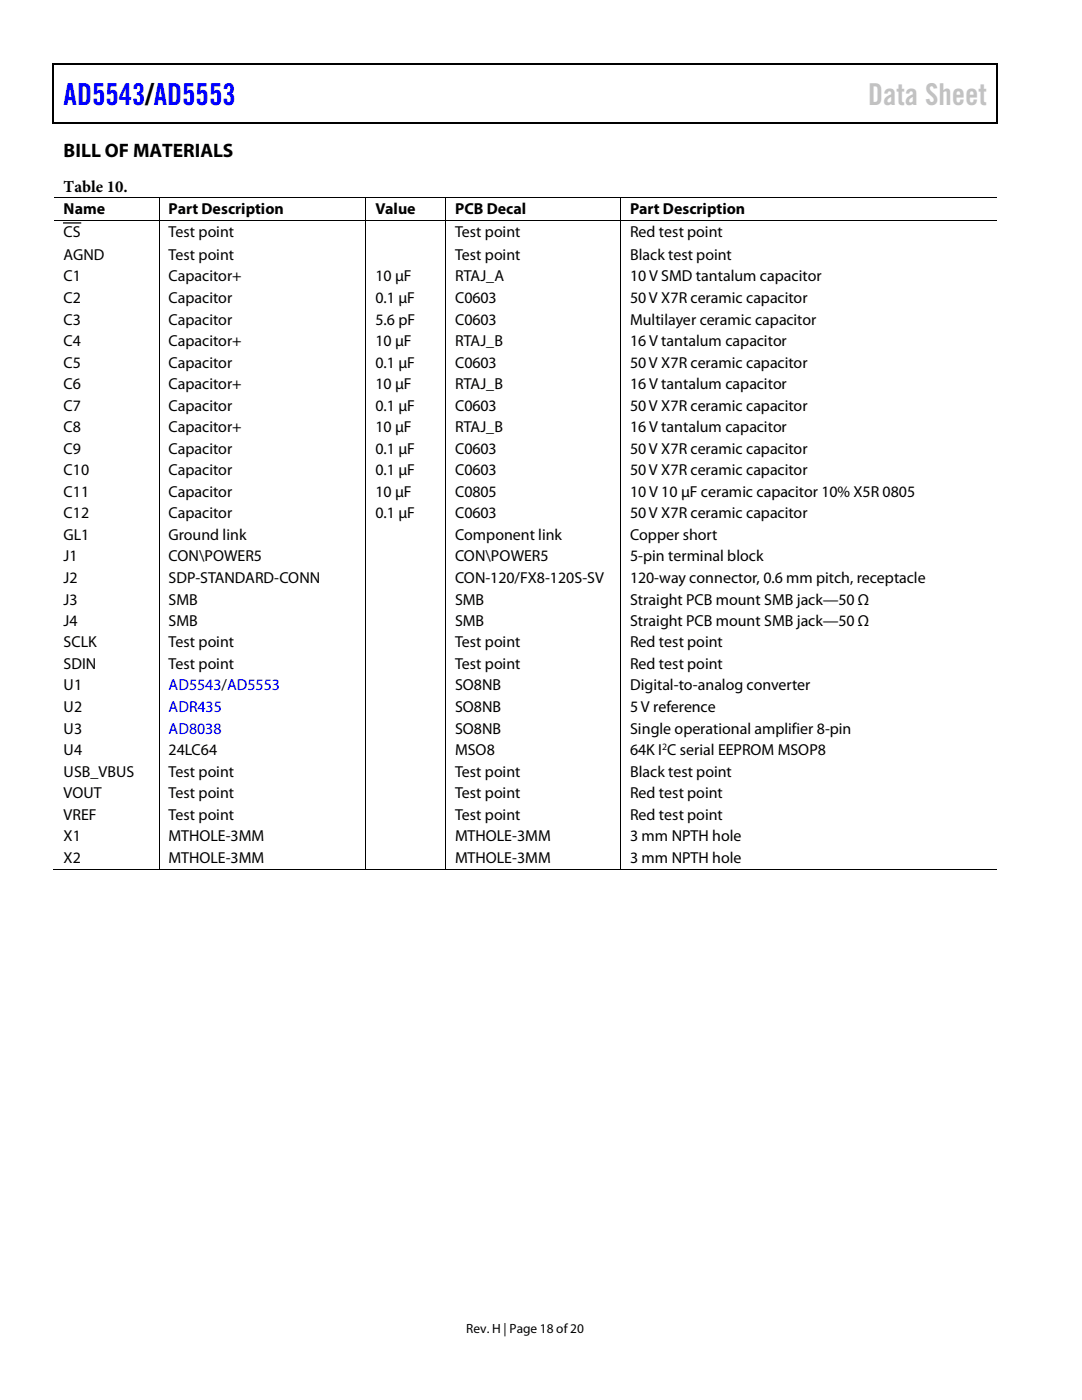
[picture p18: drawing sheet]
<svg xmlns="http://www.w3.org/2000/svg" width="216mm" height="279mm" viewBox="0 0 216 279" stroke-linecap="round" stroke-linejoin="round" font-family="sans-serif">
<defs><g id="words">
<text font-size="6" fill="#00f" x="12.7" y="21">AD5543/AD5553</text>
<text font-size="6" fill="#c1c1c1" x="173.2" y="21">Data Sheet</text>
<text font-size="3.9" x="12.7" y="31.3">BILL OF MATERIALS</text>
<text font-size="3.3" x="12.7" y="38.2">Table 10.</text>
<g font-size="3.2">
<text x="12.7" y="42.8">Name</text>
<text x="12.7" y="47.3">CS</text>
<text x="33.7" y="42.8">Part Description</text>
<text x="33.7" y="47.2">Test point</text>
<text x="74.9" y="42.8">Value</text>
<text x="90.8" y="42.8">PCB Decal</text>
<text x="90.8" y="47.2">Test point</text>
<text x="125.7" y="42.8">Part Description</text>
<text x="125.7" y="47.2">Red test point</text>
<text x="12.7" y="51.9">AGND</text>
<text x="33.7" y="51.9">Test point</text>
<text x="90.8" y="51.9">Test point</text>
<text x="125.7" y="51.9">Black test point</text>
<text x="12.7" y="56.2">C1</text>
<text x="33.7" y="56.2">Capacitor+</text>
<text x="74.9" y="56.2">10 µF</text>
<text x="90.8" y="56.2">RTAJ_A</text>
<text x="125.7" y="56.2">10 V SMD tantalum capacitor</text>
<text x="12.7" y="60.5">C2</text>
<text x="12.7" y="64.8">C3</text>
<text x="33.7" y="60.5">Capacitor</text>
<text x="33.7" y="64.8">Capacitor</text>
<text x="74.9" y="60.5">0.1 µF</text>
<text x="74.9" y="64.8">5.6 pF</text>
<text x="90.8" y="64.8">C0603</text>
<text x="90.8" y="60.5">C0603</text>
<text x="125.7" y="64.8">Multilayer ceramic capacitor</text>
<text x="125.7" y="60.5">50 V X7R ceramic capacitor</text>
<text x="12.7" y="69.1">C4</text>
<text x="33.7" y="69.1">Capacitor+</text>
<text x="74.9" y="69.1">10 µF</text>
<text x="90.8" y="69.1">RTAJ_B</text>
<text x="125.7" y="69.1">16 V tantalum capacitor</text>
<text x="12.7" y="73.4">C5</text>
<text x="12.7" y="77.7">C6</text>
<text x="33.7" y="73.4">Capacitor</text>
<text x="33.7" y="77.7">Capacitor+</text>
<text x="74.9" y="73.4">0.1 µF</text>
<text x="74.9" y="77.7">10 µF</text>
<text x="90.8" y="73.4">C0603</text>
<text x="90.8" y="77.7">RTAJ_B</text>
<text x="125.7" y="73.4">50V X7R ceramic capacitor</text>
<text x="125.7" y="77.7">16 V tantalum capacitor</text>
<text x="12.7" y="82">C7</text>
<text x="33.7" y="82">Capacitor</text>
<text x="74.9" y="82">0.1 µF</text>
<text x="90.8" y="82">C0603</text>
<text x="125.7" y="82">50 V X7R ceramic capacitor</text>
<text x="12.7" y="86.3">C8</text>
<text x="33.7" y="86.3">Capacitor+</text>
<text x="74.9" y="86.3">10 µF</text>
<text x="90.8" y="86.3">RTAJ_B</text>
<text x="125.7" y="86.3">16 V tantalum capacitor</text>
<text x="12.7" y="90.6">C9</text>
<text x="12.7" y="94.9">C10</text>
<text x="33.7" y="90.6">Capacitor</text>
<text x="33.7" y="94.9">Capacitor</text>
<text x="74.9" y="90.6">0.1 µF</text>
<text x="74.9" y="94.9">0.1 µF</text>
<text x="90.8" y="94.9">C0603</text>
<text x="90.8" y="90.6">C0603</text>
<text x="125.7" y="94.9">50 V X7R ceramic capacitor</text>
<text x="125.7" y="90.6">50 V X7R ceramic capacitor</text>
<text x="12.7" y="99.1">C11</text>
<text x="33.7" y="99.1">Capacitor</text>
<text x="74.9" y="99.1">10 µF</text>
<text x="90.8" y="99.1">C0805</text>
<text x="125.7" y="99.1">10 V 10 µF ceramic capacitor 10% X5R 0805</text>
<text x="12.7" y="103.5">C12</text>
<text x="12.7" y="107.7">GL1</text>
<text x="33.7" y="103.5">Capacitor</text>
<text x="33.7" y="107.7">Ground link</text>
<text x="74.9" y="103.5">0.1 µF</text>
<text x="90.8" y="103.5">C0603</text>
<text x="90.8" y="107.7">Component link</text>
<text x="125.7" y="107.7">Copper short</text>
<text x="125.7" y="103.5">50 V X7R ceramic capacitor</text>
<text x="12.7" y="112.1">J1</text>
<text x="33.7" y="112.1">CON\POWER5</text>
<text x="90.8" y="112.1">CON\POWER5</text>
<text x="125.7" y="112.1">5-pin terminal block</text>
<text x="12.7" y="116.3">J2</text>
<text x="33.7" y="116.3">SDP-STANDARD-CONN</text>
<text x="90.8" y="116.3">CON-120/FX8-120S-SV</text>
<text x="125.7" y="116.3">120-way connector, 0.6 mm pitch, receptacle</text>
<text x="12.7" y="120.7">J3</text>
<text x="12.7" y="124.9">J4</text>
<text x="33.7" y="120.7">SMB</text>
<text x="33.7" y="124.9">SMB</text>
<text x="90.8" y="120.7">SMB</text>
<text x="90.8" y="124.9">SMB</text>
<text x="125.7" y="120.7">Straight PCB mount SMB jack—50 Ω</text>
<text x="125.7" y="124.9">Straight PCB mount SMB jack—50 Ω</text>
<text x="12.7" y="129.2">SCLK</text>
<text x="33.7" y="129.2">Test point</text>
<text x="90.8" y="129.2">Test point</text>
<text x="125.7" y="129.2">Red test point</text>
<text x="12.7" y="133.5">SDIN</text>
<text x="12.7" y="137.8">U1</text>
<text x="33.7" y="133.5">Test point</text>
<text x="90.8" y="133.5">Test point</text>
<text x="90.8" y="137.8">SO8NB</text>
<text x="125.7" y="133.5">Red test point</text>
<text x="125.7" y="137.8">Digital-to-analog converter</text>
<text x="12.7" y="142.1">U2</text>
<text x="90.8" y="142.1">SO8NB</text>
<text x="125.7" y="142.1">5 V reference</text>
<text x="12.7" y="146.4">U3</text>
<text x="90.8" y="146.4">SO8NB</text>
<text x="125.7" y="146.4">Single operational amplifier 8-pin</text>
<text x="12.7" y="150.7">U4</text>
<text x="12.7" y="155">USB_VBUS</text>
<text x="33.7" y="150.7">24LC64</text>
<text x="33.7" y="155">Test point</text>
<text x="90.8" y="150.7">MSO8</text>
<text x="90.8" y="155">Test point</text>
<text x="125.7" y="150.7">64K I C serial EEPROM MSOP8</text>
<text x="125.7" y="155">Black test point</text>
<text x="12.7" y="159.3">VOUT</text>
<text x="33.7" y="159.3">Test point</text>
<text x="90.8" y="159.3">Test point</text>
<text x="125.7" y="159.3">Red test point</text>
<text x="12.7" y="163.6">VREF</text>
<text x="12.7" y="167.9">X1</text>
<text x="33.7" y="163.6">Test point</text>
<text x="33.7" y="167.9">MTHOLE-3MM</text>
<text x="90.8" y="167.9">MTHOLE-3MM</text>
<text x="90.8" y="163.6">Test point</text>
<text x="125.7" y="163.6">Red test point</text>
<text x="125.7" y="167.9">3 mm NPTH hole</text>
<text x="12.7" y="172.2">X2</text>
<text x="33.7" y="172.2">MTHOLE-3MM</text>
<text x="90.8" y="172.2">MTHOLE-3MM</text>
<text x="125.7" y="172.2">3 mm NPTH hole</text>
</g>
<g font-size="3.2" fill="#00f">
<text x="33.7" y="137.8">AD5543/AD5553</text>
<text x="33.7" y="142.1">ADR435</text>
<text x="33.7" y="146.4">AD8038</text>
</g>
<text font-size="2.7" x="93" y="266">Rev. H | Page 18 of20</text>
<text font-size="1.9" x="132.1" y="149.6">2</text>
</g></defs>
<g fill="#000">
<path d="M10.5 12.7h.3v1h-.3zM10.5 12.7h.3v.3h-.3zM133.3 12.7h.3v.3h-.3zM198.8 12.7h.2v1h-.2zM198.8 12.7h.2v.3h-.2zM10.5 24.4h.3v.2h-.3zM31.7 39.4h.1v.2h-.1zM72.9 39.4h.2v.2h-.2zM88.8 39.4h.2v.2h-.2zM123.7 39.4h.2v.2h-.2zM133.1 24.4h.2v.2h-.2zM198.8 24.4h.2v.2h-.2z"/>
<path d="M31.7 43.9h.1v.2h-.1zM72.9 43.9h.2v.2h-.2zM88.8 43.9h.2v.2h-.2zM123.7 43.9h.2v.2h-.2zM31.7 173.4h.1v.1h-.1zM72.9 173.4h.2v.1h-.2zM88.8 173.4h.2v.1h-.2zM123.7 173.4h.2v.1h-.2z"/>
</g>
<path d="M10.7 13.7v10.7M10.8 12.8h122.5M133.6 12.8h65.2M198.9 13.7v10.7M10.8 24.5h188M12.7 44.5h3.4" fill="none" stroke="#000" stroke-width=".25"/>
<g fill="none" stroke="#000" stroke-width=".2">
<path d="M10.8 39.5h20.9M31.8 39.6v4.3M31.8 39.5h41.1M73 39.6v4.3M73.1 39.5h15.7M88.9 39.6v4.3M89 39.5h34.7M123.8 39.6v4.3M123.9 39.5h74.9M10.8 44h20.9M31.8 44.1v129.3M31.8 44h41.1"/>
<path d="M73 44.1v129.3M73.1 44h15.7M88.9 44.1v129.3M89 44h34.7M123.8 44.1v129.3M123.9 44h74.9M10.5 173.4h21.2M31.8 173.4h41.1M73.1 173.4h15.7M89 173.4h34.7M123.9 173.4h74.9"/>
</g>
<use href="#words"/>
</svg>
